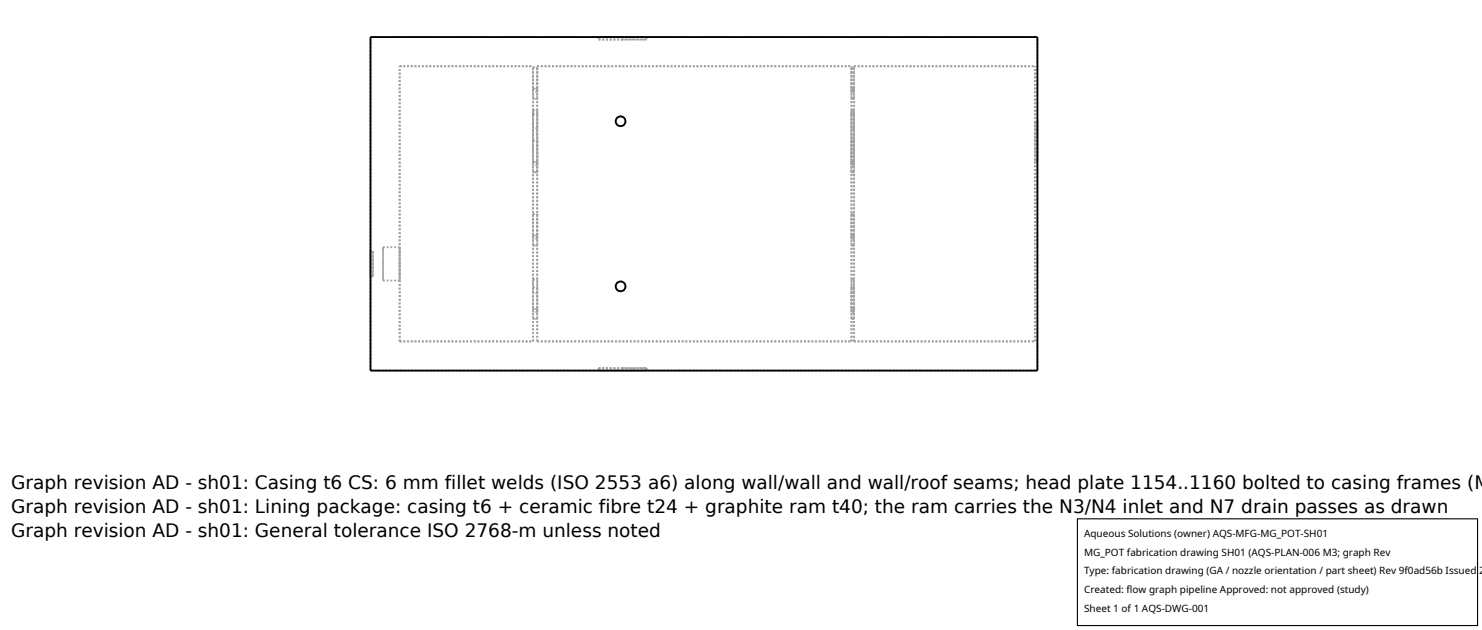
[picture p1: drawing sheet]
<svg xmlns="http://www.w3.org/2000/svg" width="212mm" height="90mm" viewBox="0 0 212 90" stroke-linecap="round" stroke-linejoin="round" font-family="sans-serif">
<defs><g id="words">
<g font-size="2.6">
<text x="1.6" y="69.8">Graph revision AD - sh01: Casing t6 CS: 6 mm fillet welds (ISO 2553 a6) along wall/wall and wall/roof seams; head plate 1154..1160 bolted to casing frames (M</text>
<text x="1.6" y="73.3">Graph revision AD - sh01: Lining package: casing t6 + ceramic fibre t24 + graphite ram t40; the ram carries the N3/N4 inlet and N7 drain passes as drawn</text>
<text x="1.6" y="76.7">Graph revision AD - sh01: General tolerance ISO 2768-m unless noted</text>
</g>
<g font-size="1.4">
<text x="154.8" y="76.6">Aqueous Solutions (owner) AQS-MFG-MG_POT-SH01</text>
<text x="154.8" y="79.3">MG_POT fabrication drawing SH01 (AQS-PLAN-006 M3; graph Rev</text>
<text x="154.8" y="82">Type: fabrication drawing (GA / nozzle orientation / part sheet) Rev 9f0ad56b Issued 2</text>
<text x="154.8" y="84.7">Created: flow graph pipeline Approved: not approved (study)</text>
<text x="154.8" y="87.4">Sheet 1 of 1 AQS-DWG-001</text>
</g>
</g></defs>
<g fill="none" stroke="#a0a0a0" stroke-width=".26" stroke-dasharray=".3 .3" stroke-linecap="butt">
<path d="M52.9 5.3h95.3M57.1 9.5h19M76.1 16.3v-6.8M76.1 16.3h.6M76.1 12.7v-3.2M76.1 12.7v1.4M76.1 16.3v2M76.1 9.6v3.5M76.1 13.1v-3.5M76.1 15.7v8.9M76.1 12.7h.6M76.1 14.1h.6"/>
<path d="M76.1 9.6h.6M76.1 15.7h.6M76.7 16.3v-6.8M76.7 9.5h44.9M76.7 18.3h-.6M76.7 12.7h-.6M76.7 12.7v-3.2M76.7 14.1h-.6M76.7 16.3v2M76.7 12.7v1.4M76.7 9.6v3.5M76.7 13.1v-3.5"/>
<path d="M76.7 15.7v8.9M76.7 13.1h-.6M85.5 5.3h6.9M85.5 5.6h6.9M85.5 5.3v.3M88.6 16.6l.5 .2 .2 .5-.2 .5-.4 .2-.5-.2-.3-.4 .2-.6 .5-.2M88.9 5.3h-3.4M88.9 5.6h-3.4M92.4 5.3h-3.5M92.4 5.6h-3.5M92.4 5.3v.3M121.6 16.3v-6.8"/>
<path d="M121.6 16.3h.4M121.6 12.7v-3.2M121.6 12.7v1.4M121.6 16.3v2M121.6 9.6v3.5M121.6 13.1v-3.5M121.6 15.7v8.9M121.6 12.7h.4M121.6 14.1h.4M121.6 9.6h.4M121.6 15.7h.4M122 16.3v-6.8"/>
<path d="M122 9.5h25.8M122 18.3h-.4M122 12.7h-.4M122 12.7v-3.2M122 14.1h-.4M122 16.3v2M122 12.7v1.4M122 9.6v3.5M122 13.1v-3.5M122 15.7v8.9M122 13.1h-.4M147.8 17.4v5.5"/>
<path d="M147.8 17.4h.4M148.2 17.4v5.5M52.9 35.9v3.6M52.9 39.5v-3.6M52.9 35.9h.4M53.3 35.9v3.6M53.3 39.5v-3.6M53.3 39.5h-.4M54.7 35.3v4.8M54.7 35.3h2.4M57.1 35.3v4.8M76.1 39.9v-21.6"/>
<path d="M76.1 39.9h.6M76.1 33.6v-9M76.1 23.2v-9.1M76.1 23.2v1.4M76.1 33.6v1.5M76.1 39.9v2M76.1 30.6v3.5M76.1 34.1v-3.5M76.1 20.1v3.5M76.1 23.6v-3.5M76.1 24.6v-8.9M76.1 35.1h.6"/>
<path d="M76.1 24.6h.6M76.1 33.6h.6M76.1 23.2h.6M76.1 30.6h.6M76.1 20.1h.6M76.7 39.9v-21.6M76.7 35.1h-.6M76.7 33.6v-9M76.7 24.6h-.6M76.7 33.6h-.6M76.7 23.2v-9.1M76.7 23.2h-.6"/>
<path d="M76.7 23.2v1.4M76.7 33.6v1.5M76.7 39.9v2M76.7 30.6v3.5M76.7 34.1v-3.5M76.7 20.1v3.5M76.7 23.6v-3.5M76.7 24.6v-8.9M76.7 34.1h-.6M76.7 23.6h-.6M121.6 39.9h.4M121.6 39.9v-21.6"/>
<path d="M121.6 33.6v-9M121.6 23.2v-9.1M121.6 23.2v1.4M121.6 33.6v1.5M121.6 39.9v2M121.6 30.6v3.5M121.6 34.1v-3.5M121.6 20.1v3.5M121.6 23.6v-3.5M121.6 24.6v-8.9M121.6 35.1h.4M121.6 33.6h.4"/>
<path d="M121.6 24.6h.4M121.6 23.2h.4M121.6 30.6h.4M121.6 20.1h.4M122 39.9v-21.6M122 35.1h-.4M122 33.6v-9M122 33.6h-.4M122 24.6h-.4M122 23.2v-9.1M122 23.2h-.4M122 23.2v1.4"/>
<path d="M122 33.6v1.5M122 39.9v2M122 30.6v3.5M122 34.1v-3.5M122 20.1v3.5M122 23.6v-3.5M122 24.6v-8.9M122 34.1h-.4M122 23.6h-.4M147.8 22.9v-5.5M148.2 22.9v-5.5M148.2 22.9h-.4"/>
<path d="M52.9 52.9h95.3M52.9 52.9v-47.6M54.7 40.1v-4.8M57.1 48.7h19M57.1 48.7v-39.2M57.1 40.1v-4.8M57.1 40.1h-2.4M76.1 48.7v-6.8M76.1 48.7v-3.2M76.1 44.1v-9M76.1 44.1v1.4M76.1 41v3.6"/>
<path d="M76.1 44.6v-3.6M76.1 45.5h.6M76.1 44.1h.6M76.1 41h.6M76.7 48.7h44.9M76.7 48.7v-6.8M76.7 41.9h-.6M76.7 48.7v-3.2M76.7 45.5h-.6M76.7 44.1v-9M76.7 44.1h-.6M76.7 44.1v1.4"/>
<path d="M76.7 41v3.6M76.7 44.6v-3.6M76.7 44.6h-.6M85.5 52.9h6.9M85.5 52.6h6.9M85.5 52.6v.3M88.6 40.2l.5 .2 .2 .5-.2 .5-.4 .2-.5-.2-.3-.5 .2-.5 .5-.2M88.9 52.9h-3.4M88.9 52.6h-3.4M92.4 52.9h-3.5M92.4 52.6h-3.5M92.4 52.6v.3"/>
<path d="M121.6 48.7v-6.8M121.6 48.7v-3.2M121.6 44.1v-9M121.6 44.1v1.4M121.6 41v3.6M121.6 44.6v-3.6M121.6 45.5h.4M121.6 44.1h.4M121.6 41h.4M122 48.7h25.8M122 48.7v-6.8M122 41.9h-.4"/>
<path d="M122 48.7v-3.2M122 45.5h-.4M122 44.1v-9M122 44.1h-.4M122 44.1v1.4M122 41v3.6M122 44.6v-3.6M122 44.6h-.4M147.8 48.7v-39.2M148.2 52.9v-47.6"/>
</g>
<g fill="none" stroke="#000" stroke-width=".26">
<path d="M52.9 5.3h95.3v47.6h-95.3z"/>
<circle cx="88.6" cy="17.3" r=".69"/>
<circle cx="88.6" cy="40.9" r=".69"/>
</g>
<path d="M153.9 74.1h57.1v15.2h-57.1z" fill="#fff" stroke="#000" stroke-width=".16"/>
<use href="#words"/>
</svg>
